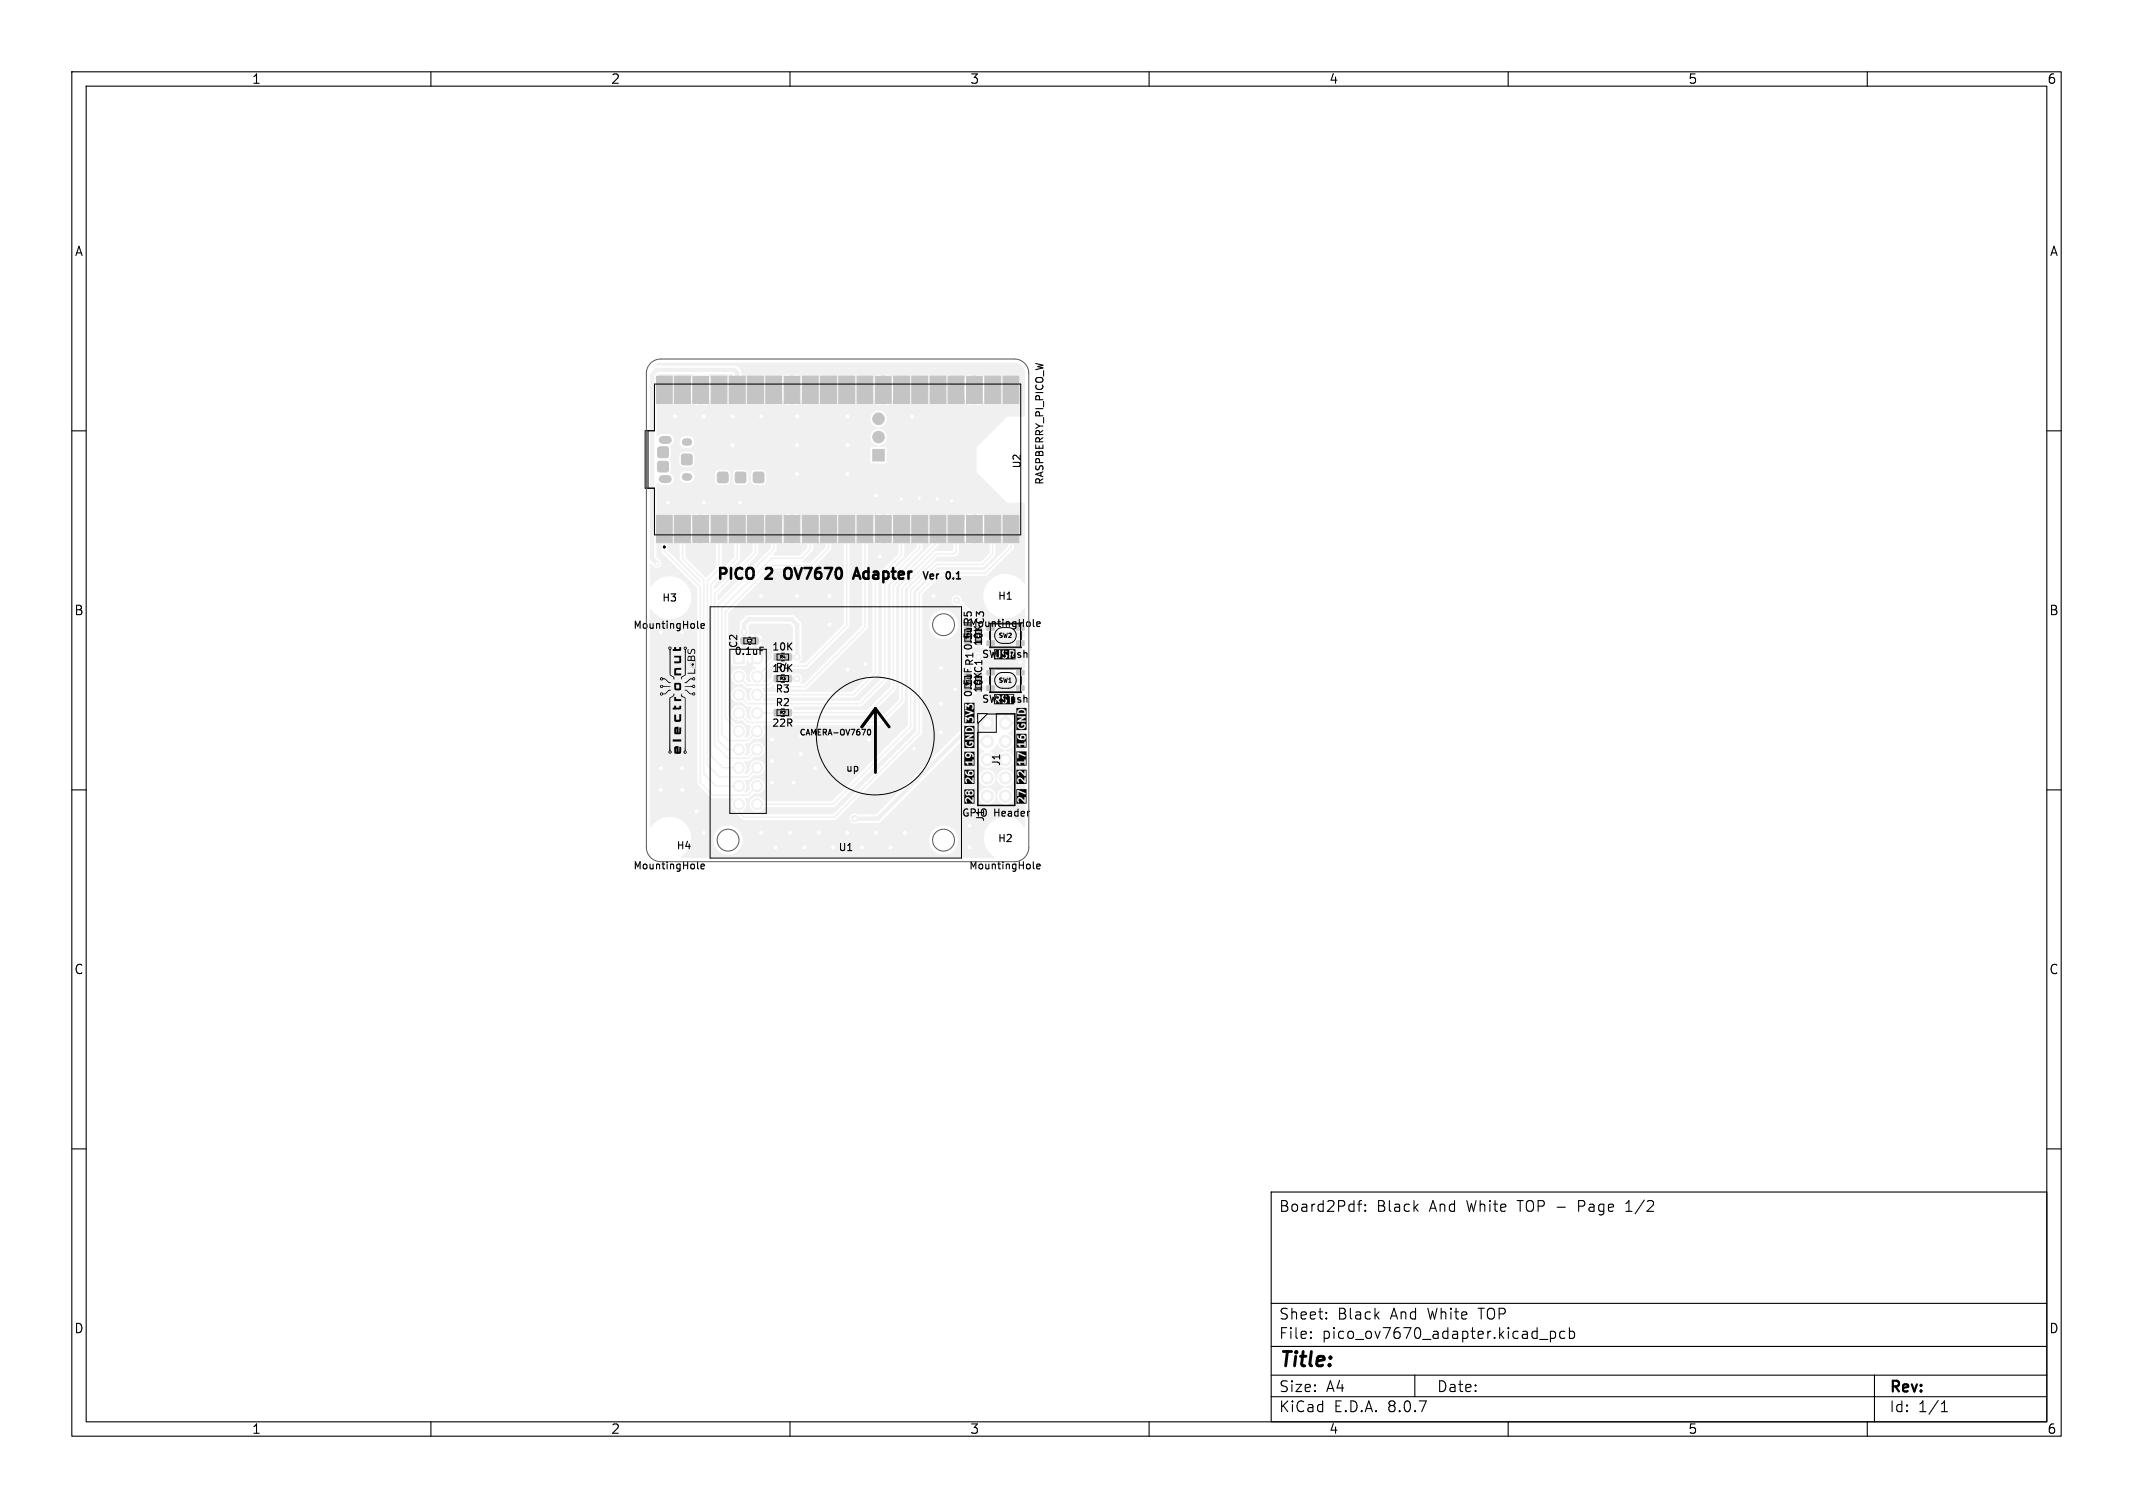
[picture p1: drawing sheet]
<svg xmlns="http://www.w3.org/2000/svg" width="297mm" height="210mm" viewBox="0 0 297 210" stroke-linecap="round" stroke-linejoin="round" font-family="sans-serif">
<defs><g id="words">
<text font-size="2.8" x="178" y="190.9">Title:</text>
<g font-size="2.1">
<text x="99.6" y="80.8">PICO</text>
<text x="106.7" y="80.8">2</text>
<text x="110.1" y="80.8">OV7670</text>
<text x="120.5" y="80.8">Adapter</text>
<text x="178" y="169">Board2Pdf:</text>
<text x="191.7" y="169">Black</text>
<text x="199.1" y="169">And</text>
<text x="204.4" y="169">White</text>
<text x="211.6" y="169">TOP -</text>
<text x="220.3" y="169">Page</text>
<text x="227.1" y="169">1/2</text>
<text x="178" y="184">Sheet:</text>
<text x="186.2" y="184">Black</text>
<text x="193.7" y="184">And</text>
<text x="199" y="184">White</text>
<text x="206.2" y="184">TOP</text>
<text x="178" y="186.7">File:</text>
<text x="184.1" y="186.7">pico_ov7670_adapter.kicad_pcb</text>
<text x="178" y="196.9">KiCad</text>
<text x="178" y="194.1">Size:</text>
<text x="184.7" y="194.1">A4</text>
<text x="185.7" y="196.9">E.D.A.</text>
<text x="193.3" y="196.9">8.0.7</text>
<text x="200" y="194.1">Date:</text>
<text x="263" y="194.3">Rev:</text>
<text x="263" y="196.9">Id:</text>
<text x="267.1" y="196.9">1/1</text>
</g>
<g font-size="1.8">
<text x="35" y="11.9">1</text>
<text x="85" y="11.9">2</text>
<text x="135" y="11.9">3</text>
<text x="185" y="11.9">4</text>
<text x="235" y="11.9">5</text>
<text x="285" y="11.9">6</text>
<text x="10.3" y="35.9">A</text>
<text x="285.4" y="35.9">A</text>
<text x="10.3" y="85.9">B</text>
<text x="285.3" y="85.9">B</text>
<text x="10.3" y="135.9">C</text>
<text x="285.3" y="135.9">C</text>
<text x="10.3" y="185.9">D</text>
<text x="285.3" y="185.9">D</text>
<text x="35" y="199.9">1</text>
<text x="85" y="199.9">2</text>
<text x="135" y="199.9">3</text>
<text x="185" y="199.9">4</text>
<text x="235" y="199.9">5</text>
<text x="285" y="199.9">6</text>
</g>
<g font-size="1.4">
<text x="142.3" y="65.3" transform="rotate(-90 142.3 65.3)">U2</text>
<text x="145.5" y="67.6" transform="rotate(-90 145.5 67.6)">RASPBERRY_PI_PICO_W</text>
<text x="92.1" y="84">H3</text>
<text x="128.3" y="80.8">Ver</text>
<text x="131.8" y="80.8">0.1</text>
<text x="138.9" y="83.7">H1</text>
<text x="88.1" y="87.8">MountingHole</text>
<text x="134.9" y="87.5">MountingHole</text>
<text x="102.2" y="91.4">0.1uF</text>
<text x="102.9" y="90.4" transform="rotate(-90 102.9 90.4)">C2</text>
<text x="107.4" y="90.8">10K</text>
<text x="107.4" y="93.8">10K</text>
<text x="107.9" y="93.7">R4</text>
<text x="135.5" y="90.7" transform="rotate(-90 135.5 90.7)">0.1uFR5</text>
<text x="136.6" y="91.8">SW_Push</text>
<text x="136.9" y="90.1" transform="rotate(-90 136.9 90.1)">10K C3</text>
<text x="107.4" y="101.4">22R</text>
<text x="107.9" y="98.5">R2</text>
<text x="107.9" y="96.7">R3</text>
<text x="135.5" y="97.2" transform="rotate(-90 135.5 97.2)">0.1uF R1</text>
<text x="136.6" y="98.1">SW_Push</text>
<text x="136.9" y="96.6" transform="rotate(-90 136.9 96.6)">10K C1</text>
<text x="117.7" y="107.7">up</text>
<text x="139.5" y="106.8" transform="rotate(-90 139.5 106.8)">J1</text>
<text x="133.9" y="113.9">GPIO</text>
<text x="138.4" y="113.9">Header</text>
<text x="94.1" y="118.5">H4</text>
<text x="116.7" y="118.7">U1</text>
<text x="137.2" y="114.5" transform="rotate(-90 137.2 114.5)">J1</text>
<text x="138.9" y="117.5">H2</text>
<text x="88.1" y="121.3">MountingHole</text>
<text x="134.9" y="121.3">MountingHole</text>
</g>
<text font-size="1.1" x="111.2" y="102.6">CAMERA-OV7670</text>
<g font-size=".8">
<text x="139" y="88.9">SW2</text>
<text x="139" y="95.2">SW1</text>
</g>
<g font-size=".6">
<text x="103.9" y="89.5">C2</text>
<text x="135" y="88.9" transform="rotate(-90 135 88.9)">R5</text>
<text x="136.5" y="88.9" transform="rotate(-90 136.5 88.9)">C3</text>
<text x="108.6" y="91.8">R4</text>
<text x="108.6" y="94.8">R3</text>
<text x="135" y="95.4" transform="rotate(-90 135 95.4)">R1</text>
<text x="136.5" y="95.4" transform="rotate(-90 136.5 95.4)">C1</text>
<text x="108.6" y="99.5">R2</text>
</g>
</g></defs>
<g fill="#f0f0f0" stroke="#f0f0f0" stroke-width=".14">
<path d="M91.9 72.3l.4-.2h.4l.3 .2 .2 .3 .1 2.7h-1.6v-2.5z"/>
<path d="M94.5 72.3l.3-.2h.4l.3 .2 .3 .3v2.7h-1.6v-2.5z"/>
<path d="M96.8 72.1h1.4l.2 .1v3.1h-1.6z"/>
<path d="M99.5 72.3l.4-.2h.4l.3 .2 .3 .3v2.7h-1.6v-2.5z"/>
<path d="M102.1 72.3l.4-.2h.3l.4 .2 .2 .3 .1 2.7h-1.6v-2.5z"/>
<path d="M104.6 72.3l.4-.2h.4l.3 .2 .2 .3 .1 2.7h-1.6v-2.5z"/>
<path d="M107.2 72.3l.3-.2h.4l.3 .2 .3 .3v2.7h-1.6v-2.5z"/>
<path d="M109.5 72.1h1.4l.2 .1v3.1h-1.6z"/>
<path d="M112.2 72.3l.4-.2h.4l.3 .2 .3 .3v2.7h-1.6v-2.5z"/>
<path d="M114.8 72.3l.4-.2h.3l.4 .2 .2 .3 .1 2.7h-1.6v-2.5z"/>
<path d="M117.3 72.3l.4-.2h.4l.3 .2 .2 .3 .1 2.7h-1.6v-2.5z"/>
<path d="M119.9 72.3l.3-.2h.4l.3 .2 .3 .3v2.7h-1.6v-2.5z"/>
<path d="M122.2 72.1h1.4l.2 .1v3.1h-1.6z"/>
<path d="M124.9 72.3l.4-.2h.4l.3 .2 .3 .3v2.7h-1.6v-2.5z"/>
<path d="M127.5 72.3l.4-.2h.3l.4 .2 .2 .3 .1 2.7h-1.6v-2.5z"/>
<path d="M130 72.3l.4-.2h.4l.3 .2 .2 .3 .1 2.7h-1.6v-2.5z"/>
<path d="M132.6 72.3l.3-.2h.4l.3 .2 .3 .3v2.7h-1.6v-2.5z"/>
<path d="M134.9 72.1h1.4l.2 .1v3.1h-1.6z"/>
<path d="M137.6 72.3l.4-.2h.4l.3 .2 .3 .3v2.7h-1.6v-2.5z"/>
<path d="M140.2 72.3l.4-.2h.3l.4 .2 .2 .3 .1 2.7h-1.6v-2.5z"/>
<path d="M140 52.7h1.6l-.1 2.6-.1 .3-.4 .3-.6-.1-.4-.5z"/>
<path d="M137.4 52.7h1.6v2.6l-.2 .3-.3 .3-.6-.1-.4-.5z"/>
<path d="M134.9 52.7h1.6v3l-.1 .2h-1.3l-.2-.1z"/>
<path d="M132.3 52.7h1.6v2.6l-.2 .3-.3 .3-.6-.1-.4-.5z"/>
<path d="M129.8 52.7h1.6v2.6l-.2 .3-.4 .3-.6-.1-.4-.5z"/>
<path d="M127.3 52.7h1.6l-.1 2.6-.1 .3-.4 .3-.6-.1-.4-.5z"/>
<path d="M124.7 52.7h1.6v2.6l-.2 .3-.3 .3-.6-.1-.4-.5z"/>
<path d="M122.2 52.7h1.6v3l-.1 .2h-1.3l-.2-.1z"/>
<path d="M119.6 52.7h1.6v2.6l-.2 .3-.3 .3-.6-.1-.4-.5z"/>
<path d="M117.1 52.7h1.6v2.6l-.2 .3-.4 .3-.6-.1-.4-.5z"/>
<path d="M114.6 52.7h1.6l-.1 2.6-.1 .3-.4 .3-.6-.1-.4-.5z"/>
<path d="M112 52.7h1.6v2.6l-.2 .3-.3 .3-.6-.1-.4-.5z"/>
<path d="M109.5 52.7h1.6v3l-.1 .2h-1.3l-.2-.1z"/>
<path d="M106.9 52.7h1.6v2.6l-.2 .3-.3 .3-.6-.1-.4-.5z"/>
<path d="M104.4 52.7h1.6v2.6l-.2 .3-.4 .3-.6-.1-.4-.5z"/>
<path d="M101.9 52.7h1.6l-.1 2.6-.1 .3-.4 .3-.6-.1-.4-.5z"/>
<path d="M99.3 52.7h1.6v2.6l-.2 .3-.3 .3-.6-.1-.4-.5z"/>
<path d="M96.8 52.7h1.6v3l-.1 .2h-1.3l-.2-.1z"/>
<path d="M94.2 52.7h1.6v2.6l-.2 .3-.3 .3-.6-.1-.4-.5z"/>
<path d="M91.7 52.7h1.6v2.6l-.2 .3-.4 .3-.6-.1-.4-.5z"/>
<path d="M121.5 62.6h1.6v1.6h-1.6z"/>
<path d="M121.5 62.6h1.7v1.7h-1.7z"/>
<path d="M94.9 63.4l.3-.2 1 .1 .2 .2-.1 1.1-.2 .1h-1.1l-.1-.3z"/>
<path d="M91.7 62.3l1.1-.1 .2 .2 .1 1-.2 .3h-1l-.3-.1v-1.1z"/>
<path d="M91.6 64.4l.3-.2 1 .1 .2 .2-.1 1.1-.2 .1h-1.1l-.1-.3z"/>
<path d="M99.9 65.9l.3-.2 1 .1 .2 .2-.1 1.1-.2 .1h-1.1l-.1-.3z"/>
<path d="M102.4 65.9l.3-.2 1 .1 .2 .2-.1 1.1-.2 .1h-1.1l-.1-.3z"/>
<path d="M104.9 65.9l.3-.2 1 .1 .2 .2-.1 1.1-.2 .1h-1.1l-.1-.3z"/>
<path d="M109.5 91.1h.7v.8h-.7z"/>
<path d="M107.8 91.1h.7v.8h-.7z"/>
<path d="M137.4 89.3h1.1v.6h-1.1z"/>
<path d="M141.6 89.3h1v.6h-1z"/>
<path d="M137.4 93.4h1.1v.6h-1.1z"/>
<path d="M141.6 93.4h1v.6h-1z"/>
<path d="M137.4 95.5h1.1v.7h-1.1z"/>
<path d="M141.6 95.5h1v.7h-1z"/>
<path d="M102.1 90.9h1.5v1.5h-1.5z"/>
<path d="M103.2 88.8h.8v.9h-.8z"/>
<path d="M104.8 88.8h.7v.9h-.7z"/>
<path d="M136.6 99.9h1.7v1.7h-1.7z"/>
<path d="M107.8 98.8h.7v.9h-.7z"/>
<path d="M109.5 98.8h.7v.9h-.7z"/>
<path d="M109.5 94.1h.7v.8h-.7z"/>
<path d="M107.8 94.1h.7v.8h-.7z"/>
<circle cx="92.5" cy="72.9" r=".85"/>
<circle cx="95" cy="72.9" r=".85"/>
<circle cx="97.6" cy="72.9" r=".85"/>
<circle cx="100.1" cy="72.9" r=".85"/>
<circle cx="102.7" cy="72.9" r=".85"/>
<circle cx="105.2" cy="72.9" r=".85"/>
<circle cx="107.7" cy="72.9" r=".85"/>
<circle cx="110.3" cy="72.9" r=".85"/>
<circle cx="112.8" cy="72.9" r=".85"/>
<circle cx="115.4" cy="72.9" r=".85"/>
<circle cx="117.9" cy="72.9" r=".85"/>
<circle cx="120.4" cy="72.9" r=".85"/>
<circle cx="123" cy="72.9" r=".85"/>
<circle cx="125.5" cy="72.9" r=".85"/>
<circle cx="128.1" cy="72.9" r=".85"/>
<circle cx="130.6" cy="72.9" r=".85"/>
<circle cx="133.1" cy="72.9" r=".85"/>
<circle cx="135.7" cy="72.9" r=".85"/>
<circle cx="138.2" cy="72.9" r=".85"/>
<circle cx="140.8" cy="72.9" r=".85"/>
<circle cx="140.8" cy="55.1" r=".85"/>
<circle cx="138.2" cy="55.1" r=".85"/>
<circle cx="135.7" cy="55.1" r=".85"/>
<circle cx="133.1" cy="55.1" r=".85"/>
<circle cx="130.6" cy="55.1" r=".85"/>
<circle cx="128.1" cy="55.1" r=".85"/>
<circle cx="125.5" cy="55.1" r=".85"/>
<circle cx="123" cy="55.1" r=".85"/>
<circle cx="120.4" cy="55.1" r=".85"/>
<circle cx="117.9" cy="55.1" r=".85"/>
<circle cx="115.4" cy="55.1" r=".85"/>
<circle cx="112.8" cy="55.1" r=".85"/>
<circle cx="110.3" cy="55.1" r=".85"/>
<circle cx="107.7" cy="55.1" r=".85"/>
<circle cx="105.2" cy="55.1" r=".85"/>
<circle cx="102.7" cy="55.1" r=".85"/>
<circle cx="100.1" cy="55.1" r=".85"/>
<circle cx="97.6" cy="55.1" r=".85"/>
<circle cx="95" cy="55.1" r=".85"/>
<circle cx="92.5" cy="55.1" r=".85"/>
<circle cx="122.3" cy="60.9" r=".79"/>
<circle cx="122.3" cy="60.9" r=".85"/>
<circle cx="122.3" cy="58.3" r=".79"/>
<circle cx="122.3" cy="58.3" r=".85"/>
<circle cx="102.9" cy="112" r=".76"/>
<circle cx="102.9" cy="109.5" r=".76"/>
<circle cx="102.9" cy="106.9" r=".76"/>
<circle cx="102.9" cy="104.4" r=".76"/>
<circle cx="102.9" cy="101.8" r=".76"/>
<circle cx="102.9" cy="99.3" r=".76"/>
<circle cx="102.9" cy="96.8" r=".76"/>
<circle cx="102.9" cy="94.2" r=".76"/>
<circle cx="105.4" cy="91.7" r=".76"/>
<circle cx="105.4" cy="94.2" r=".76"/>
<circle cx="105.4" cy="96.8" r=".76"/>
<circle cx="105.4" cy="99.3" r=".76"/>
<circle cx="105.4" cy="101.8" r=".76"/>
<circle cx="105.4" cy="104.4" r=".76"/>
<circle cx="105.4" cy="106.9" r=".76"/>
<circle cx="105.4" cy="109.5" r=".76"/>
<circle cx="105.4" cy="112" r=".76"/>
<circle cx="140" cy="100.7" r=".85"/>
<circle cx="137.5" cy="103.2" r=".85"/>
<circle cx="140" cy="103.2" r=".85"/>
<circle cx="137.5" cy="105.8" r=".85"/>
<circle cx="140" cy="105.8" r=".85"/>
<circle cx="137.5" cy="108.3" r=".85"/>
<circle cx="140" cy="108.3" r=".85"/>
<circle cx="137.5" cy="110.9" r=".85"/>
<circle cx="140" cy="110.9" r=".85"/>
</g>
<path d="M92.3 66.7h.7M92.3 61.3h.7M95.5 66.4h.4M95.5 61.6h.4" fill="none" stroke="#f0f0f0" stroke-width="1.1"/>
<g fill="#ececec" stroke="#ececec" stroke-width=".14">
<circle cx="107.5" cy="106" r=".4"/>
<circle cx="107.5" cy="109" r=".4"/>
<circle cx="107.5" cy="103" r=".4"/>
<circle cx="110.5" cy="109" r=".4"/>
<circle cx="121" cy="103" r=".4"/>
<circle cx="113.5" cy="107" r=".4"/>
<circle cx="111.5" cy="105" r=".4"/>
<circle cx="120.5" cy="92.5" r=".4"/>
<circle cx="122.5" cy="77.5" r=".4"/>
<circle cx="115.5" cy="87" r=".4"/>
<circle cx="115.5" cy="83" r=".4"/>
<circle cx="130" cy="83" r=".4"/>
<circle cx="133" cy="96" r=".4"/>
<circle cx="131" cy="102" r=".4"/>
<circle cx="131" cy="98" r=".4"/>
<circle cx="131" cy="93" r=".4"/>
<circle cx="135" cy="118" r=".4"/>
<circle cx="135" cy="115" r=".4"/>
<circle cx="124" cy="118" r=".4"/>
<circle cx="120" cy="118" r=".4"/>
<circle cx="116" cy="118" r=".4"/>
<circle cx="112" cy="118" r=".4"/>
<circle cx="108" cy="118" r=".4"/>
<circle cx="126" cy="116" r=".4"/>
<circle cx="122" cy="116" r=".4"/>
<circle cx="118" cy="116" r=".4"/>
<circle cx="114" cy="116" r=".4"/>
<circle cx="110" cy="116" r=".4"/>
<circle cx="106" cy="116" r=".4"/>
<circle cx="98" cy="116" r=".4"/>
<circle cx="97" cy="113" r=".4"/>
<circle cx="95" cy="110" r=".4"/>
<circle cx="92" cy="110" r=".4"/>
<circle cx="95" cy="107" r=".4"/>
<circle cx="92" cy="107" r=".4"/>
<circle cx="106" cy="83" r=".4"/>
<circle cx="111" cy="83" r=".4"/>
<circle cx="103" cy="70" r=".4"/>
<circle cx="98" cy="70" r=".4"/>
<circle cx="93" cy="70" r=".4"/>
<circle cx="122" cy="69" r=".4"/>
<circle cx="127" cy="58" r=".4"/>
<circle cx="118" cy="66" r=".4"/>
<circle cx="118" cy="62" r=".4"/>
<circle cx="118" cy="58" r=".4"/>
<circle cx="111" cy="66" r=".4"/>
<circle cx="111" cy="62" r=".4"/>
<circle cx="111" cy="58" r=".4"/>
<circle cx="102" cy="62" r=".4"/>
<circle cx="106" cy="58" r=".4"/>
<circle cx="102" cy="58" r=".4"/>
<circle cx="98" cy="58" r=".4"/>
<circle cx="94" cy="58" r=".4"/>
<circle cx="136.3" cy="91.5" r=".4"/>
<circle cx="103.6" cy="88" r=".4"/>
<circle cx="111" cy="91.5" r=".4"/>
<circle cx="91.5" cy="78.5" r=".3"/>
<circle cx="111" cy="94.5" r=".4"/>
<circle cx="119" cy="114" r=".4"/>
<circle cx="130.5" cy="69.5" r=".3"/>
<circle cx="125.5" cy="69.5" r=".3"/>
<circle cx="128" cy="69.4" r=".3"/>
<circle cx="127.2" cy="104.2" r=".3"/>
<circle cx="115.5" cy="102.8" r=".4"/>
<circle cx="118" cy="93.3" r=".4"/>
<circle cx="142" cy="92.3" r=".4"/>
<circle cx="132.5" cy="69.7" r=".3"/>
<circle cx="133.2" cy="83.6" r=".4"/>
</g>
<g fill="none" stroke="#f0f0f0" stroke-width=".2">
<path d="M92.5 72.9v3.8l5 5.1v27.2l1.8 1.8h4.8l1.3-1.3M95 73.7v4.1l3 3v27l1.7 1.7h3.2M100.1 72.9v6.4l-1.6 1.6v25.6l1.7 1.7h3.9l1.3-1.3M102.7 73.7v4.1l-3.7 3.6v23.9l1.7 1.6h2.2M105.2 73.7v3.3l-5.7 5.7v21.1l1.8 1.8h2.9l1.2-1.2M107.7 73.7v2.8l-7.7 7.7v18.9l1.2 1.3h1.7M112.8 73.7v2.8l-1.2 1.3h-4.1l-7 7v17.5l.9 .8h2.7l1.3-1.3M115.4 73.7v2.7l-2.4 2.4h-5.5l-6.5 6.5v14.7l1.9 1.8M117.9 73.7v13.4l-5.7 5.7h-3.7M120.4 73.7v13.6l-8.3 8.3h-3.7M125.5 73.7v3.6l-3.6 3.6v12.8l-3.1 3.1h-13.4M128.1 73.7v2.6l-4.9 4.9v13.4l-3.4 3.4h-15.7l-1.2-1.2"/>
<path d="M130.6 73.7v1.7l-6.2 6.2v14.2l-3.5 3.5h-11.1M133.1 73.7v3.2l-.2 .2h-2.5l-4.8 4.8v15.7l-3 3h-18.4l-1.3-1.3M138.2 73.7v3.5l-1.4 1.4h-6.4l-3.6 3.6v19l-10.8 10.8h-10.6M140.8 74v2.2l-3.6 3.6h-6.4l-2.8 2.8v19.4l-11.8 11.8h-12.6l-.7-.7v-1.1M102.9 94.2l1.2 1.2h2.9l.9-.9M108.1 91.5l-2.7 2.7M108.1 99.3h-2.7M108.2 91.5v.9M108.2 94.5v.9M133.2 83.6l3 3.1M136.2 91.5v2.7M137.3 93.7h4.8"/>
<path d="M137.9 87.4h4.2"/>
</g>
<path d="M102.7 54.3v-2.4l-.4-.4h-10.8l-.7 .7v25.6l.7 .7M103.6 89.2v.1M103.6 90.4v-3.5l.7-.6h5.9l.8 .7v4.5h-1.2M109.8 94.5h1.2M134.7 89.3v3.7M134.7 96.8v3l1 .9M137.5 100.7h-2l-13.3 13.3h-3.2" fill="none" stroke="#f0f0f0" stroke-width=".6"/>
<g fill="#f0f0f0">
<path d="M91.3 50.7l.7-.2h49.2a1.5 1.5 0 0 1 1.5 1.5v5.9l-2.5 .1-4.2 4.3v3.5l4.2 4.2 2.5 .1v11.1l-.1 .1a3.1 3.1 0 0 0-4.6-.7 3.1 3.1 0 0 0-.1 4.7 3.1 3.1 0 0 0 4.7-.6l.1 .1v2h-1.2l-.3 .2h-2.4l-.3-.2h-1.1l-.3 .3a.29 .29 0 0 1-.4-.2l-.1-.5-2.7-2.7a.73 .73 0 0 0-.7-.8 .73 .73 0 0 0-.7 .8 .73 .73 0 0 0 .8 .6l2.5 2.5v.2l-.3 .2-.4-.2h-.9l-.2 .4v.7l.4 .3h.7l.3-.2a.15 .15 0 0 1 .2 .1 .15 .15 0 0 1-.1 .2l-.2 .2-.9-.1-.3 .2-.1 .2v.6l.1 .4v2.6a.97 .97 0 0 0 .1 1l-.2 .3v.6l.1 .2 .3 .2h.7l.3-.2a.15 .15 0 0 1 .2 .1 .15 .15 0 0 1-.1 .2l-.2 .2-.9-.1-.3 .2-.1 .2 .1 1.6v2.7l.2 .3 .4 .4v.2l-12.7 12.7h-2.7a.71 .71 0 0 0-1 .6 .71 .71 0 0 0 1.1 .6h2.9l.3-.1 13.2-13.2 .5 .1a.39 .39 0 0 0 .5 .5v.2l-.4 .3-.3 .6h.9v.5h-.9a1.84 1.84 0 0 0 1 1.1 1.22 1.22 0 0 0-.8 1.3 1.22 1.22 0 0 0 1.1 1.1v.1a1.22 1.22 0 0 0-.8 2l.3 .3 .5 .1v.2a1.16 1.16 0 0 0-1.1 1.4 1.16 1.16 0 0 0 1.6 .8 1.16 1.16 0 0 0 .5-1.6l-.4-.5-.5-.1v-.2a1.18 1.18 0 0 0 1.1-1.2 1.18 1.18 0 0 0-1.1-1.1v-.2a1.24 1.24 0 0 0 1.1-1.4 1.25 1.25 0 0 0-.7-.9v-.1a2.01 2.01 0 0 0 .9-.9 1.81 1.81 0 0 0 1.2 .8l-.1 .1a1.18 1.18 0 0 0-1.1 1.2 1.18 1.18 0 0 0 1.1 1.2l.1 .1a1.23 1.23 0 0 0-1.1 1.6 1.44 1.44 0 0 0 1.1 .9l-.1 .1a1.15 1.15 0 0 0-1 1.6 1.15 1.15 0 0 0 1.8 .4 1.15 1.15 0 0 0-.2-1.9l-.4-.1-.1-.1a1.22 1.22 0 0 0 1.1-.8 1.22 1.22 0 0 0-.3-1.3l-.3-.2-.4-.1-.1-.2a1.22 1.22 0 0 0 1.1-.7 1.22 1.22 0 0 0-.3-1.3l-.3-.2-.4-.2-.1-.1a1.21 1.21 0 0 0 1.1-1 1.21 1.21 0 0 0-.6-1.3l-.1-.2 .6-.4 .3-.6h-.9v-.5h.9l-.1-.5-.3-.3-.7-.3v.9h-.5v-.9l-.6 .3-.3 .4-.2-.1v-.3l-.2-.1h-1.8l-.2 .1-.2 .4h-.3l-.5-.6v-2.3l.1-.5 .1-.1 .4 .1h.6l.4-.2 .4 .2 1.2-.1 .2-.1 .1-.3h2.1l.3 .4 .5 .1v-.6h-.8v.1h-2.1v-.1h-.7v.6h-.5v-.6l-1.2-.1v.7h-.5v-.9h.2l.1-.3 2.6 .1v-.1h2.1v.1h.8v-.6l-.5 .1-.3 .4h-2.1l-.2-.4-.5-.1v.6h-.5v-.6l-.6 .1a.27 .27 0 0 1-.2-.3 .27 .27 0 0 1 .1-.2l.3-.3h1.2l.3-.2h2.4l.3 .2 1.2 .1v.5l-.4 .1v1.7h.3l.1 .1v18.3v.1h-.2a3 3 0 0 0-4.6-.6 3 3 0 0 0 .5 4.7l-.1 .2h-43.4l-.1-.1a3.3 3.3 0 0 0 1.4-2.4h3.2v.3a2.03 2.03 0 0 0 2.1 1.7 2.03 2.03 0 0 0 1.9-2h26v.3a2.03 2.03 0 0 0 3.1 1.4 2.03 2.03 0 0 0-.2-3.5 2.03 2.03 0 0 0-2.9 1.8h-26v-.3a2.03 2.03 0 0 0-2.2-1.7 2.03 2.03 0 0 0-1.8 2h-3.2v-.2a3 3 0 0 0-2.2-2.9 3 3 0 0 0-3.4 1.3l-.1-.1v-30.2l.1-.1h.1a3 3 0 0 0 4.5 .7 3 3 0 0 0 0-4.6 3 3 0 0 0-4.5 .8l-.2-.1v-3l.1-.1 .1 .1 .4 .4 .4 .1 .3-.1 .3-.3-.1-.5-.6-.7v-1.9h.6l.1 .1 .1 1.3 4.9 4.9v27.3l2 1.9 2.8 .1 .2 .1a1.18 1.18 0 0 0 .4 1.8l.1 .2 .9 .9h12.8l.1-.1 12-11.9v-15.2h1a2.03 2.03 0 0 0 2.9 1.8 2.03 2.03 0 0 0 .2-3.5 2.03 2.03 0 0 0-3.1 1.4v.3h-1v-4.3l2.6-2.5h6.3l.1-.1 3.7-3.6 .1-.9h.5l.1-.2 .1-2.2a1.16 1.16 0 0 0-1.1-1.5 1.16 1.16 0 0 0-1.2 1.5l.1 2.2 .1 .2h.5v.5l-3.2 3.3h-6.5l-3 3v19.5l-11.6 11.5h-12.2l-.4-.3 .1-.2a1.17 1.17 0 0 0 .2-1.7l.7-.1 .5-.6a1.11 1.11 0 0 0 1.4-.5 1.11 1.11 0 0 0-.3-1.4 1.12 1.12 0 0 0-1.3 .1 1.12 1.12 0 0 0-.3 1.2l-.5 .4h-.2v-.2a1.25 1.25 0 0 0 0-1.4l.6-.1 .6-.6a1.11 1.11 0 0 0 1.4-.5 1.11 1.11 0 0 0-.3-1.5 1.12 1.12 0 0 0-1.3 .1 1.12 1.12 0 0 0-.3 1.3l-.5 .4h-.2v-.2a1.25 1.25 0 0 0-.1-1.5l.8-.1 .5-.6a1.11 1.11 0 0 0 1.4-.4 1.11 1.11 0 0 0-.1-1.4 1.08 1.08 0 0 0-1.4-.1 1.08 1.08 0 0 0-.4 1.3l-.4 .4h-.2l-.1-.1a1.25 1.25 0 0 0 0-1.5l.7-.2 .5-.5a1.16 1.16 0 0 0 1.4-.4 1.16 1.16 0 0 0 0-1.4l16.4-.1 .1-.1 3.1-3.1 .1-.1v-15.6l4.5-4.5 2.5-.1 .5-.5 .1-1.4h.5l.2-.2 .4 .4h.7v-2.5h.5v2.5h.8l.4-.4 .2 .2h.5v.1v1.3l-1.1 1.2h-6.5l-3.8 3.8v19l-10.6 10.6h-9.3a1.1 1.1 0 0 0-1.4-.6 1.1 1.1 0 0 0-.7 1.4 1.12 1.12 0 0 0 1.1 .7 1.12 1.12 0 0 0 1-.7h9.7l10.9-11 .1-.1v-18.9l3.4-3.4h6.3l.1-.1 1.6-1.6v-1.7h.6l.1-.3v-2.1a1.19 1.19 0 0 0-.7-1.4 1.19 1.19 0 0 0-1.5 .6l-.3-.6-.5-.2-.4-.1v.9h-.5v-.9l-.7 .2-.2 .2-.1 .3a.13 .13 0 0 1-.1 .2 .13 .13 0 0 1-.2-.1 1.16 1.16 0 0 0-1.4-.5 1.16 1.16 0 0 0-.7 1.4v2.1l.2 .3 .5 .1v1h-2.4l-.2 .1-4.9 4.9v15.8l-2.8 2.7h-12.1l-.1-.2 .4-.3 10.5-.1 3.6-3.6 .1-.1v-14.1l6.1-6.2 .7-.1 .1-.2v-2.1a1.16 1.16 0 0 0-1.1-1.5 1.16 1.16 0 0 0-1.1 1.5v2.1l.2 .3v.1l-5.6 5.7-.1 .1v14.1l-3.2 3.2h-10.3l-.2-.2 .2-.2h9.5l3.5-3.6 .1-.1v-13.3l4.8-4.8 .1-1h.5l.2-.2v-2.2a1.16 1.16 0 0 0-1.1-1.5 1.16 1.16 0 0 0-1.2 1.5l.1 2.2 .1 .2 .5 .1v.5l-4.7 4.8-.1 .1v13.4l-3.2 3.1h-13.3l-.1-.1 .3-.3h12.4l.2-.1 3.1-3.2 .1-.1v-12.7l3.6-3.7v-1.8h.6l.1-.3v-2.1a1.19 1.19 0 0 0-.7-1.4 1.19 1.19 0 0 0-1.5 .6l-.3-.6-.5-.2-.4-.1v.9h-.5v-.9l-.7 .2-.2 .2-.1 .3a.13 .13 0 0 1-.1 .2 .13 .13 0 0 1-.2-.1 1.16 1.16 0 0 0-1.4-.5 1.16 1.16 0 0 0-.7 1.4v2.2l.2 .2h.4l.1 .1v11.5l-8 8h-.5v-.2a.71 .71 0 0 0 .1-.9 .71 .71 0 0 0-1-.2l-.5-.2h-.6l-.2 .2-.2 .3 .1 1h-.3l-.1-.1 .1-.3-.1-.8-.3-.3h-.6a.65 .65 0 0 0-.5 .7l-.6 .6-.5-.1 .2-.5-.1-.6 1.3-1.3 .7 .7h3.9l.2-.1 5.8-5.8v-11.6l.1-.1h.4l.2-.2v-2.3a1.15 1.15 0 0 0-1.1-1.4 1.15 1.15 0 0 0-1.1 1.5v2.2l.2 .2h.4l.1 .1v11.2l-5.4 5.4h-.7h-.1v-.2a.74 .74 0 0 0 .3-1v-4.2l-.1-.3-.9-.8-.3-.2-6.3 .1-1 1-.1 1.3 .1 .6-.1 .4v.6l.1 .5-.4 .5h-.6l-.1 .1-.1 1.8 .2 .2h1.7l.2-.2 .1-.6h.1l.3 .5 .5-.6 .4 .4-.6 .5 .6 .3v.1l-.1 .1a1.1 1.1 0 0 0-.7 1.7v.1h-.3l-.3-.4a1.08 1.08 0 0 0-.9-1.4 1.08 1.08 0 0 0-1.2 1.2 1.08 1.08 0 0 0 1.5 .8l.6 .6 .8 .1a1.25 1.25 0 0 0-.1 1.5l-.1 .2h-.2l-.4-.4a1.11 1.11 0 0 0-.5-1.3 1.11 1.11 0 0 0-1.4 .3 1.12 1.12 0 0 0 .1 1.3 1.12 1.12 0 0 0 1.2 .3l.7 .6 .6 .1a1.38 1.38 0 0 0 0 1.6l-.3 .1-.4-.4a1.11 1.11 0 0 0-.5-1.4 1.11 1.11 0 0 0-1.4 .3 1.12 1.12 0 0 0 .1 1.3 1.12 1.12 0 0 0 1.2 .3l.6 .6 .7 .2a1.69 1.69 0 0 0-.2 1.2l-.5 .4h-.2a1.13 1.13 0 0 0 .2-1.2 1.13 1.13 0 0 0-1-.7h-.5l-1-1.1v-14.3l6.3-6.2h5.4l.1-.1 2.5-2.5 .1-1h.5l.1-.2 .1-2.3a1.15 1.15 0 0 0-1.2-1.4 1.15 1.15 0 0 0-1.1 1.5l.1 2.2 .1 .2 .5 .1v.5l-2 2.1h-1.2v-.2l1.5-1.4v-1.1h.5l.2-.2v-2.2a1.19 1.19 0 0 0-.7-1.4 1.19 1.19 0 0 0-1.5 .6l-.3-.6-.5-.2-.4-.1v.9h-.5v-.9l-.7 .2-.2 .2-.1 .3a.13 .13 0 0 1-.1 .2 .13 .13 0 0 1-.2-.1 1.16 1.16 0 0 0-1.4-.5 1.16 1.16 0 0 0-.7 1.4v2.2l.2 .2 .5 .1v.6l-7.2 7.3h-.1l-.1-.1v-.7l5.6-5.6 .1-1.6h.5l.2-.2v-2.3a1.15 1.15 0 0 0-1.1-1.4 1.15 1.15 0 0 0-1.1 1.5v2.1l.2 .3 .5 .1v1.1l-5.2 5.2h-.1l-.1-.1v-.4l3.6-3.6 .1-2.2v-.1h.5l.2-.3v-2.2a1.15 1.15 0 0 0-1.2-1.4 1.15 1.15 0 0 0-1.1 1.5v2.1l.2 .3 .5 .1 .1 1.8-1.6 1.6h-.1l-.1-.1v-3.3l.1-.1h.5l.1-.2v-2.3a1.19 1.19 0 0 0-.7-1.3 1.19 1.19 0 0 0-1.5 .6l-.3-.6-.5-.2-.4-.1v.9h-.5v-.9l-.7 .2-.2 .2-.1 .3a.13 .13 0 0 1-.1 .2 .13 .13 0 0 1-.2-.1 1.16 1.16 0 0 0-1.4-.5 1.16 1.16 0 0 0-.7 1.4v2.1l.2 .3 .5 .1 .1 2.2 2.9 3a.13 .13 0 0 1 0 .2 .13 .13 0 0 1-.2 0l-4.5-4.5v-1h.5l.2-.2v-2.2a1.19 1.19 0 0 0-.6-1.4 1.19 1.19 0 0 0-1.5 .4l-.1-.1v-4.8l.1-.1 .7 .4h.9a.85 .85 0 0 0 .7-1.1h.8l.2 .4 .3 .2 .3 .1h.7a.82 .82 0 0 0 .5-1.2h3v1.1l.2 .3 .3 .1h1l.4-.1 .2-.4v-1h.4v1.1l.2 .3 .2 .1h1.1l.4-.1 .2-.4v-1h.4v1.1l.2 .3 .2 .1h1.2l.3-.1 .2-.4v-1.1l-.2-.3-.4-.2-1.1 .1-.2 .1-.2 .4h-.4l-.2-.4-.4-.2-1.1 .1-.2 .1-.2 .4h-.4l-.2-.4-.4-.2-1.1 .1-.2 .1-.2 .4h-3l-.2-.2a1.38 1.38 0 0 0-1.3-.1l-.4 .3-.1 .5h-.8l-.2-.3-.3-.4 .1-.3v-1l-.3-.5 .3-.5h1.2v1.1l.3 .4h1.2l.4-.1 .2-.4v-1l-.1-.3-.2-.2h-1.4l-.2 .1-.2 .4h-1.2v-1l-.1-.3 .4-.6h.9l.3 .6a1.22 1.22 0 0 0 1.1 .2 .83 .83 0 0 0 .7-.9 .83 .83 0 0 0-.8-.8 1.03 1.03 0 0 0-1.2 .5l-.1 .4h-.9a.85 .85 0 0 0-.6-1.2h-.9l-.6 .4-.2-.1v-2.4h29.8v.2a1.39 1.39 0 0 0 1.1 1.1v.1a1.18 1.18 0 0 0-1.1 1.2 1.18 1.18 0 0 0 1 1.1l.1 .2-.1 .1h-.8l-.2 .1v1.9l.2 .3h1.8l.3-.3v-1.8l-.3-.2-.8-.1v-.1l.1-.1a1.17 1.17 0 0 0 1-1.2 1.17 1.17 0 0 0-1.1-1.1v-.1a1.22 1.22 0 0 0 1-.9 1.22 1.22 0 0 0-.4-1.3 1.16 1.16 0 0 0-1.2-.1 1.16 1.16 0 0 0-.6 1h-29.8v-2.4l.1-.1h.1a1.15 1.15 0 0 0 1.4 .3 1.15 1.15 0 0 0 .6-1.3v-2.1l-.1-.2-.2-.1h-1.5a.14 .14 0 0 1-.1-.2 .14 .14 0 0 1 .1-.1h4.6l.1 .1-.3 .4-.4-.2h-1.6l-.2 .1-.1 .2v2.1a1.19 1.19 0 0 0 .8 1.4 1.19 1.19 0 0 0 1.4-.6l.4 .6 .4 .2h.4v-.9h.5v.9l.8-.1 .2-.2 .1-.3a.13 .13 0 0 1 .1-.2 .13 .13 0 0 1 .1 .1 1.16 1.16 0 0 0 1.5 .5 1.16 1.16 0 0 0 .6-1.4v-2.1l-.1-.2-.2-.1h-1.7a.25 .25 0 0 1-.4 .1 .25 .25 0 0 1 0-.4h3.1a.15 .15 0 0 1 .2 .2 .15 .15 0 0 1-.2 .1l-.3 .1-.1 .2v2.1a1.18 1.18 0 0 0 1 1.5 1.18 1.18 0 0 0 1.4-1.2h.1a1.2 1.2 0 0 0 1.2 1.2 1.2 1.2 0 0 0 1.2-1.2h.2a1.22 1.22 0 0 0 .9 1.1 1.22 1.22 0 0 0 1.3-.6l.4 .6 .4 .2h.4v-.9h.5v.9l.8-.1 .2-.2 .1-.3a.13 .13 0 0 1 .1-.2 .13 .13 0 0 1 .1 .1 1.2 1.2 0 0 0 1.4 .5 1.2 1.2 0 0 0 .8-1.1h.2a1.2 1.2 0 0 0 1.2 1.2 1.2 1.2 0 0 0 1.2-1.2h.1a1.2 1.2 0 0 0 1.2 1.2 1.2 1.2 0 0 0 1.2-1.2h.2a1.22 1.22 0 0 0 .9 1.1 1.22 1.22 0 0 0 1.3-.6l.4 .6 .4 .2h.4v-.9h.5v.9l.8-.1 .2-.2 .1-.3a.13 .13 0 0 1 .1-.2 .13 .13 0 0 1 .1 .1 1.2 1.2 0 0 0 1.4 .5 1.2 1.2 0 0 0 .8-1.1h.2a1.2 1.2 0 0 0 1.2 1.2 1.2 1.2 0 0 0 1.2-1.2h.1a1.2 1.2 0 0 0 1.2 1.2 1.2 1.2 0 0 0 1.2-1.2h.2a1.22 1.22 0 0 0 .9 1.1 1.22 1.22 0 0 0 1.3-.6l.4 .6 .4 .2h.4v-.9h.5v.9l.8-.1 .2-.2 .1-.3a.13 .13 0 0 1 .1-.2 .13 .13 0 0 1 .1 .1 1.2 1.2 0 0 0 1.4 .5 1.2 1.2 0 0 0 .8-1.1h.2a1.17 1.17 0 0 0 1.3 1.1 1.17 1.17 0 0 0 1-1.4v-2.1l-.2-.3h-1.7l-.3 .1-.1 .2v2.1v.3h-.2l-.1-.3v-2.1l-.1-.2-.2-.1h-1.6l-.4 .2-.2-.3-.3-.1h-.6v2.5h-.5v-2.5h-.7l-.4 .4-.4-.2h-1.7l-.2 .3v2.1l-.1 .3h-.1l-.1-.3v-2.1l-.2-.3h-1.7l-.2 .1-.1 .2v2.1l-.1 .3h-.2v-.3v-2.1l-.1-.2-.2-.1h-1.8l-.2 .3v2.1v.3h-.2l-.1-.3v-2.1l-.1-.2-.2-.1h-1.6l-.4 .2-.4-.4h-.7v2.5h-.5v-2.5h-.5l-.3 .1-.3 .3-.4-.2h-1.6l-.2 .1-.1 .2v2.1l-.1 .3h-.1l-.1-.3v-2.1l-.2-.3h-1.7l-.2 .1-.1 .2v2.1l-.1 .3h-.1l-.1-.3v-2.1l-.1-.2-.2-.1h-1.8l-.2 .3v2.1v.3h-.2l-.1-.3v-2.1l-.2-.3h-1.7l-.4 .2-.4-.4h-.7v2.5h-.5v-2.5h-.5l-.3 .1-.3 .3-.4-.2h-1.6l-.2 .1-.1 .2v2.1l-.1 .3h-.1l-.1-.3v-2.1l-.1-.2-.2-.1h-1.7l-.2 .3v2.1l-.1 .3h-.1l-.1-.3v-2.2l-.5-.3-.1-.6-.7-.8h-11.1h-.1z"/>
<path d="M122.7 73.3h.5v2.5h.8l.4-.4 .2 .2h.5v1.5l-3.5 3.6-.1 .1v12.7l-2.9 2.9-12.2-.1-.3-.4 .1-.1h1l.4-.4 .5 .5 .2 .1h3.9l.2-.1 8.4-8.3v-.2v-11.7l.1-.1h.5l.2-.2 .4 .4h.7z"/>
<path d="M137 88.1l.3-.1h1.2l.3-.2h2.4l.3 .2 1.2 .1v.6l-.4 .1v1.6h.3l.1 .1v2.4l-.1 .1-1.1 .1-.3 .2h-2.4l-.3-.2-1.1-.1-.6 .5-.1-.1v-1.3a.73 .73 0 0 0 0-1.2 .73 .73 0 0 0-1.2 .4l-.1-.1v-1l.1-.1 .5 .1 .1-.9h.4v.9a.39 .39 0 0 1 .7 .1 3 3 0 0 0 1.6 0l.1-.4h2.1l.3 .4 .5 .1v-.6h-.8v.1h-2.1v-.1h-.7v.6h-.5v-1.1h1.2v-.1h2.1v.1h.8v-.5h-.5l-.3 .4h-2.1l-.2-.4h-.5v.5h-.5v-.5l-.5-.1a.39 .39 0 0 1-.2-.5z"/>
<path d="M104.2 87.1l.4-.2h5.3l.5 .3v3.5h-.9l-.2 .2-.2 .2v.7l.2 .5h-.5a.29 .29 0 0 1 .1-.4v-.8l-.2-.2-.2-.2h-.6l-.4 .3-.1 .6-.6 .7h-.1l-.1-.1a1.31 1.31 0 0 0-.1-1.2l-.6 .5-.3-.3 .5-.6-.5-.2-.1-.1a.94 .94 0 0 0 .6-.8h-.7v.8l-.7 .3 .6 .6-.4 .3-.5-.5-.3 .5h-.1v-.6a.86 .86 0 0 0 .2-.9h.1l.6 .2v-1.2h1.2a.71 .71 0 0 0-.7-.7v.7h-.5v-.7l-.5 .2a.12 .12 0 0 1-.2 0 .12 .12 0 0 1 0-.2l.1-.3-.1-.4z"/>
<path d="M97.3 73.3h.5v2.5h.8l.4-.4 .2 .2h.5v.1v3.3l-1.4 1.4-2.9-2.8 .1-2h.5l.2-.2 .4 .4h.7z"/>
<path d="M110 73.3h.5v2.5h.8l.4-.4 .2 .2 .5 .1v.6l-1 1h-3.7v-.2l.4-.4 .1-1.1h.5l.2-.2 .4 .4h.7z"/>
<path d="M97.3 54.4l.5-.1v.4h-.5z"/>
</g>
<g fill="#fff" stroke="#fff" stroke-width=".14">
<circle cx="107.5" cy="106" r=".2"/>
<circle cx="107.5" cy="109" r=".2"/>
<circle cx="107.5" cy="103" r=".2"/>
<circle cx="110.5" cy="109" r=".2"/>
<circle cx="121" cy="103" r=".2"/>
<circle cx="113.5" cy="107" r=".2"/>
<circle cx="111.5" cy="105" r=".2"/>
<circle cx="120.5" cy="92.5" r=".2"/>
<circle cx="122.5" cy="77.5" r=".2"/>
<circle cx="115.5" cy="87" r=".2"/>
<circle cx="115.5" cy="83" r=".2"/>
<circle cx="130" cy="83" r=".2"/>
<circle cx="133" cy="96" r=".2"/>
<circle cx="131" cy="102" r=".2"/>
<circle cx="131" cy="98" r=".2"/>
<circle cx="131" cy="93" r=".2"/>
<circle cx="135" cy="118" r=".2"/>
<circle cx="135" cy="115" r=".2"/>
<circle cx="124" cy="118" r=".2"/>
<circle cx="120" cy="118" r=".2"/>
<circle cx="116" cy="118" r=".2"/>
<circle cx="112" cy="118" r=".2"/>
<circle cx="108" cy="118" r=".2"/>
<circle cx="126" cy="116" r=".2"/>
<circle cx="122" cy="116" r=".2"/>
<circle cx="118" cy="116" r=".2"/>
<circle cx="114" cy="116" r=".2"/>
<circle cx="110" cy="116" r=".2"/>
<circle cx="106" cy="116" r=".2"/>
<circle cx="98" cy="116" r=".2"/>
<circle cx="97" cy="113" r=".2"/>
<circle cx="95" cy="110" r=".2"/>
<circle cx="92" cy="110" r=".2"/>
<circle cx="95" cy="107" r=".2"/>
<circle cx="92" cy="107" r=".2"/>
<circle cx="106" cy="83" r=".2"/>
<circle cx="111" cy="83" r=".2"/>
<circle cx="103" cy="70" r=".2"/>
<circle cx="98" cy="70" r=".2"/>
<circle cx="93" cy="70" r=".2"/>
<circle cx="122" cy="69" r=".2"/>
<circle cx="127" cy="58" r=".2"/>
<circle cx="118" cy="66" r=".2"/>
<circle cx="118" cy="62" r=".2"/>
<circle cx="118" cy="58" r=".2"/>
<circle cx="111" cy="66" r=".2"/>
<circle cx="111" cy="62" r=".2"/>
<circle cx="111" cy="58" r=".2"/>
<circle cx="102" cy="62" r=".2"/>
<circle cx="106" cy="58" r=".2"/>
<circle cx="102" cy="58" r=".2"/>
<circle cx="98" cy="58" r=".2"/>
<circle cx="94" cy="58" r=".2"/>
<circle cx="136.3" cy="91.5" r=".2"/>
<circle cx="103.6" cy="88" r=".2"/>
<circle cx="111" cy="91.5" r=".2"/>
<circle cx="91.5" cy="78.5" r=".15"/>
<circle cx="111" cy="94.5" r=".2"/>
<circle cx="119" cy="114" r=".2"/>
<circle cx="130.5" cy="69.5" r=".15"/>
<circle cx="125.5" cy="69.5" r=".15"/>
<circle cx="128" cy="69.4" r=".15"/>
<circle cx="127.3" cy="104.3" r=".15"/>
<circle cx="118" cy="93.2" r=".2"/>
<circle cx="132.5" cy="69.8" r=".15"/>
<circle cx="133.2" cy="83.6" r=".2"/>
<circle cx="92.5" cy="72.9" r=".5"/>
<circle cx="95" cy="72.9" r=".5"/>
<circle cx="97.6" cy="72.9" r=".5"/>
<circle cx="100.1" cy="72.9" r=".5"/>
<circle cx="102.7" cy="72.9" r=".5"/>
<circle cx="105.2" cy="72.9" r=".5"/>
<circle cx="107.7" cy="72.9" r=".5"/>
<circle cx="110.3" cy="72.9" r=".5"/>
<circle cx="112.8" cy="72.9" r=".5"/>
<circle cx="115.4" cy="72.9" r=".5"/>
<circle cx="117.9" cy="72.9" r=".5"/>
<circle cx="120.4" cy="72.9" r=".5"/>
<circle cx="123" cy="72.9" r=".5"/>
<circle cx="125.5" cy="72.9" r=".5"/>
<circle cx="128.1" cy="72.9" r=".5"/>
<circle cx="130.6" cy="72.9" r=".5"/>
<circle cx="133.1" cy="72.9" r=".5"/>
<circle cx="135.7" cy="72.9" r=".5"/>
<circle cx="138.2" cy="72.9" r=".5"/>
<circle cx="140.8" cy="72.9" r=".5"/>
<circle cx="140.8" cy="55.1" r=".5"/>
<circle cx="138.2" cy="55.1" r=".5"/>
<circle cx="135.7" cy="55.1" r=".5"/>
<circle cx="133.1" cy="55.1" r=".5"/>
<circle cx="130.6" cy="55.1" r=".5"/>
<circle cx="128.1" cy="55.1" r=".5"/>
<circle cx="125.5" cy="55.1" r=".5"/>
<circle cx="123" cy="55.1" r=".5"/>
<circle cx="120.4" cy="55.1" r=".5"/>
<circle cx="117.9" cy="55.1" r=".5"/>
<circle cx="115.4" cy="55.1" r=".5"/>
<circle cx="112.8" cy="55.1" r=".5"/>
<circle cx="110.3" cy="55.1" r=".5"/>
<circle cx="107.7" cy="55.1" r=".5"/>
<circle cx="105.2" cy="55.1" r=".5"/>
<circle cx="102.7" cy="55.1" r=".5"/>
<circle cx="100.1" cy="55.1" r=".5"/>
<circle cx="97.6" cy="55.1" r=".5"/>
<circle cx="95" cy="55.1" r=".5"/>
<circle cx="92.5" cy="55.1" r=".5"/>
<circle cx="122.3" cy="63.4" r=".5"/>
<circle cx="122.3" cy="60.9" r=".5"/>
<circle cx="122.3" cy="58.3" r=".5"/>
<circle cx="140" cy="116.7" r="1.6"/>
<circle cx="102.9" cy="112" r=".51"/>
<circle cx="102.9" cy="109.5" r=".51"/>
<circle cx="102.9" cy="106.9" r=".51"/>
<circle cx="102.9" cy="104.4" r=".51"/>
<circle cx="102.9" cy="101.8" r=".51"/>
<circle cx="102.9" cy="99.3" r=".51"/>
<circle cx="102.9" cy="96.8" r=".51"/>
<circle cx="102.9" cy="94.2" r=".51"/>
<circle cx="102.9" cy="91.7" r=".51"/>
<circle cx="105.4" cy="91.7" r=".51"/>
<circle cx="105.4" cy="94.2" r=".51"/>
<circle cx="105.4" cy="96.8" r=".51"/>
<circle cx="105.4" cy="99.3" r=".51"/>
<circle cx="105.4" cy="101.8" r=".51"/>
<circle cx="105.4" cy="104.4" r=".51"/>
<circle cx="105.4" cy="106.9" r=".51"/>
<circle cx="105.4" cy="109.5" r=".51"/>
<circle cx="105.4" cy="112" r=".51"/>
<circle cx="93.2" cy="83.3" r="1.6"/>
<circle cx="93.3" cy="116.7" r="1.6"/>
<circle cx="137.5" cy="100.7" r=".5"/>
<circle cx="140" cy="100.7" r=".5"/>
<circle cx="137.5" cy="103.3" r=".5"/>
<circle cx="140" cy="103.3" r=".5"/>
<circle cx="137.5" cy="105.8" r=".5"/>
<circle cx="140" cy="105.8" r=".5"/>
<circle cx="137.5" cy="108.3" r=".5"/>
<circle cx="140" cy="108.3" r=".5"/>
<circle cx="137.5" cy="110.9" r=".5"/>
<circle cx="140" cy="110.9" r=".5"/>
<circle cx="140" cy="83" r="1.6"/>
</g>
<g fill="#c4c4c4" stroke="#c4c4c4" stroke-width=".14">
<path d="M91.4 71.8h2.2v3.8h-2.2z"/>
<path d="M93.9 71.8h2.2v3.8h-2.2z"/>
<path d="M96.5 71.8h2.2v3.8h-2.2z"/>
<path d="M99 71.8h2.2v3.8h-2.2z"/>
<path d="M101.6 71.8h2.2v3.8h-2.2z"/>
<path d="M104.1 71.8h2.2v3.8h-2.2z"/>
<path d="M106.6 71.8h2.2v3.8h-2.2z"/>
<path d="M109.2 71.8h2.2v3.8h-2.2z"/>
<path d="M111.7 71.8h2.2v3.8h-2.2z"/>
<path d="M114.3 71.8h2.2v3.8h-2.2z"/>
<path d="M116.8 71.8h2.2v3.8h-2.2z"/>
<path d="M119.3 71.8h2.2v3.8h-2.2z"/>
<path d="M121.9 71.8h2.2v3.8h-2.2z"/>
<path d="M124.4 71.8h2.2v3.8h-2.2z"/>
<path d="M127 71.8h2.2v3.8h-2.2z"/>
<path d="M129.5 71.8h2.2v3.8h-2.2z"/>
<path d="M132 71.8h2.2v3.8h-2.2z"/>
<path d="M134.6 71.8h2.2v3.8h-2.2z"/>
<path d="M137.1 71.8h2.2v3.8h-2.2z"/>
<path d="M139.7 71.8h2.2v3.8h-2.2z"/>
<path d="M91.4 52.4h2.2v3.8h-2.2z"/>
<path d="M93.9 52.4h2.2v3.8h-2.2z"/>
<path d="M96.5 52.4h2.2v3.8h-2.2z"/>
<path d="M99 52.4h2.2v3.8h-2.2z"/>
<path d="M101.6 52.4h2.2v3.8h-2.2z"/>
<path d="M104.1 52.4h2.2v3.8h-2.2z"/>
<path d="M106.6 52.4h2.2v3.8h-2.2z"/>
<path d="M109.2 52.4h2.2v3.8h-2.2z"/>
<path d="M111.7 52.4h2.2v3.8h-2.2z"/>
<path d="M114.3 52.4h2.2v3.8h-2.2z"/>
<path d="M116.8 52.4h2.2v3.8h-2.2z"/>
<path d="M119.3 52.4h2.2v3.8h-2.2z"/>
<path d="M121.9 52.4h2.2v3.8h-2.2z"/>
<path d="M124.4 52.4h2.2v3.8h-2.2z"/>
<path d="M127 52.4h2.2v3.8h-2.2z"/>
<path d="M129.5 52.4h2.2v3.8h-2.2z"/>
<path d="M132 52.4h2.2v3.8h-2.2z"/>
<path d="M134.6 52.4h2.2v3.8h-2.2z"/>
<path d="M137.1 52.4h2.2v3.8h-2.2z"/>
<path d="M139.7 52.4h2.2v3.8h-2.2z"/>
<path d="M121.5 62.6h1.6v1.6h-1.6z"/>
<path d="M94.9 63.4l.3-.2 1 .1 .2 .2-.1 1.1-.2 .1h-1.1l-.1-.3z"/>
<path d="M91.7 62.3l1.1-.1 .2 .2 .1 1-.2 .3h-1l-.3-.1v-1.1z"/>
<path d="M91.6 64.4l.3-.2 1 .1 .2 .2-.1 1.1-.2 .1h-1.1l-.1-.3z"/>
<path d="M99.9 65.9l.3-.2 1 .1 .2 .2-.1 1.1-.2 .1h-1.1l-.1-.3z"/>
<path d="M102.4 65.9l.3-.2 1 .1 .2 .2-.1 1.1-.2 .1h-1.1l-.1-.3z"/>
<path d="M104.9 65.9l.3-.2 1 .1 .2 .2-.1 1.1-.2 .1h-1.1l-.1-.3z"/>
<path d="M109.5 91.1h.7v.8h-.7z"/>
<path d="M107.8 91.1h.7v.8h-.7z"/>
<path d="M137.4 89.3h1.1v.6h-1.1z"/>
<path d="M141.6 89.3h1v.6h-1z"/>
<path d="M137.4 93.4h1.1v.6h-1.1z"/>
<path d="M141.6 93.4h1v.6h-1z"/>
<path d="M137.4 95.5h1.1v.7h-1.1z"/>
<path d="M141.6 95.5h1v.7h-1z"/>
<path d="M103.2 88.8h.8v.9h-.8z"/>
<path d="M104.8 88.8h.7v.9h-.7z"/>
<path d="M107.8 98.8h.7v.9h-.7z"/>
<path d="M109.5 98.8h.7v.9h-.7z"/>
<path d="M109.5 94.1h.7v.8h-.7z"/>
<path d="M107.8 94.1h.7v.8h-.7z"/>
<circle cx="122.3" cy="60.9" r=".79"/>
<circle cx="122.3" cy="58.3" r=".79"/>
</g>
<path d="M92.3 66.7h.7M92.3 61.3h.7M95.5 66.4h.4M95.5 61.6h.4" fill="none" stroke="#c4c4c4" stroke-width="1.1"/>
<g fill="#000">
<path d="M92 95.4h.2a.38 .38 0 0 0 .6 .1l.6 .1h-1.1a.23 .23 0 0 1-.2 .2 .23 .23 0 0 1-.2-.2l.3 .1-.1-.2-.2 .1zM92 94.4l.1-.1a1.78 1.78 0 0 1 1.1 .7h.2a.31 .31 0 0 1-.3 .1 .31 .31 0 0 1-.2-.2 .44 .44 0 0 0-.8-.1l-.2-.3 .2 .2 .1-.2-.1-.1-.2 .1zM92 96.5l.2-.1a.37 .37 0 0 0 .4 .2 .37 .37 0 0 0 .3-.3 .35 .35 0 0 1 .5-.2l-.4 .2a.8 .8 0 0 1-.7 .4 .22 .22 0 0 1-.2 .2 .22 .22 0 0 1-.2-.2h.3l-.1-.2-.2 .2zM93.1 90.1a.24 .24 0 0 1 .4 0 .24 .24 0 0 1-.1 .4v3.5l.5 .3v.3h-.1a.67 .67 0 0 0-.5-.5l-.1-3.5-.1-.3 .2 .1 .1-.1-.1-.2-.2 .2zM93.2 97.2l.5-.3 .1-.3a.32 .32 0 0 1 .1 .3 .32 .32 0 0 1-.3 .2l-.3 .1v6.8a.63 .63 0 0 0 .2 .7 .23 .23 0 0 1-.2 .3 .23 .23 0 0 1-.2-.3h.1l.1 .2 .1-.1v-.1h-.3l.1-.7zM93.9 97.1h.2v.3h.8v.2h-1zM93.9 98.3h.2v.2h.5v-.2h.3a.36 .36 0 0 1-.1 .4 .36 .36 0 0 1-.4 .1h-.7v-.2l.2-.1zM93.9 90.1h.2v.3h.5v-.3h.3l-.1 .2a.27 .27 0 0 1 0 .3 .27 .27 0 0 1-.3 0l-.8 .1v-.3l.2-.1zM93.9 95.1h.1a.77 .77 0 0 1 .8 .2 .67 .67 0 0 1-.2 .8 .49 .49 0 0 1-.7-.4v-.1h.2v.3h.5v-.6h-.5v.3h-.2zM93.9 99.5h.2v.7h.5v-.7h.3l-.1 .4a.54 .54 0 0 1-.2 .6 .54 .54 0 0 1-.7-.2zM93.9 93.1l1-.1v.3h-.8v.5h.8v.3h-1zM93.9 91.3h1l-.1 .6a.4 .4 0 0 1 0 .4 .4 .4 0 0 1-.5 .1h-.4v-.3h.7v-.5h-.7z"/>
<path d="M94.8 96.6h.1a.34 .34 0 0 0 .3 .4l.3 .2v7.3a.24 .24 0 0 1 .1 .4 .24 .24 0 0 1-.4-.1h.2h.1l-.1-.2-.2 .2 .1-.6 .1-7-.6-.3zM95.3 96.1a1.14 1.14 0 0 1 .9 .5h.1a.24 .24 0 0 1 .3-.2 .24 .24 0 0 1 .2 .2 .24 .24 0 0 1-.2 .3l-.6-.3h.5l.1 .2 .1-.1v-.1h-.7zM95.3 90.1a.24 .24 0 0 1 .3 .1 .24 .24 0 0 1-.1 .3v3.5l-.5 .3-.1 .3a.4 .4 0 0 1 .3-.6h.2v-3.5l-.2-.2 .2 .1 .1-.1-.1-.1-.2 .1zM95.9 92.4h.1zM96.1 92.7h.1zM96.1 92.4h.1zM96.2 92.8l.3 .2zM96.4 92.2l-.1 .1zM95.8 91.4l.3-.1 .1 .1a.34 .34 0 0 1 .5-.1 .34 .34 0 0 1 .1 .5v1.3h-.1l.1-.2-.1-.9-.2 .2 .1-.2h-.9v-.3h.1v.2h.4v-.2h.1v.2h.4l-.1-.4h-.2l-.1 .2h-.1l-.1-.2h-.1l-.2 .2h-.1zM95.8 90.4h.1a.28 .28 0 0 0-.1 .4 .28 .28 0 0 0 .3 .1 .37 .37 0 0 1 .3-.5 .37 .37 0 0 1 .4 .2 .37 .37 0 0 1-.2 .5 .35 .35 0 0 0-.1-.6l-.2 .2a.34 .34 0 0 1-.4 .4 .34 .34 0 0 1-.2-.5zM95.3 95.6h1.2v.1h.2l-.1-.2-1.3 .1 1-.1a.24 .24 0 0 1 .4-.1 .24 .24 0 0 1 0 .4 .24 .24 0 0 1-.4-.1zM95.3 95h.2l.5-.5 .7 .1-.1-.2-.1 .1h-.5h.3a.25 .25 0 0 1 .4-.1 .25 .25 0 0 1 0 .4 .25 .25 0 0 1-.4-.2 .9 .9 0 0 0-.7 .5h-.2z"/>
<path d="M95.7 93.7h1v-.5h.1v.6h-1zM138.4 96.7h2.8v1.4h-2.8v-1.2h.1v1l.1 .1 .1-.1v-.4l.4 .4h.2l-.3-.4 .2-.1 .1-.3h.2l.1 .3 .4 .2-.1 .2-.4-.1v.2l.2 .1 .4-.1 .1-.2v-.3l-.5-.2v-.1l.1-.1h.4v-.2l.4 .2v.9l.2 .1v-1l.3-.1-.1-.1h-.7h-.5l-.3 .3h-.2l-.3-.3-.6 .1zM138.4 90.4h3v1.4h-3v-1.2h.1v.9l.3 .2h.2l.2-.1 .1-.8h.2l.1 .3 .5 .2-.1 .2h-.5v.1l.3 .1h.3l.2-.3-.1-.3-.5-.2 .1-.2 .4 .1 .1-.2h.2v1l.1 .1 .1-.1v-.4l.4 .5h.2l-.3-.5 .3-.2-.1-.3-.2-.2h-.4l-.1 .1-.7-.1-.3 .3h-.2v-.2l-.1-.1-.1 .1v.8l-.3 .1-.1-.1v-.8l-.1-.1-.2 .1zM141.9 99a.44 .44 0 0 1 .4-.1 .44 .44 0 0 1 .3 .4h-.8zM93.9 104.1l.2-.2h.4v.8l.1-.7h.3l-.1 .4a.42 .42 0 0 1 0 .5 .42 .42 0 0 1-.5 .1 .33 .33 0 0 1-.4-.1 .33 .33 0 0 1 0-.4h.2l.1 .2v-.5l-.1 .3h-.2zM94 101.3l.5-.1v.8l.1-.7h.3l-.1 .4a.4 .4 0 0 1 0 .5 .4 .4 0 0 1-.5 .1l-.4-.1v-.4h.2l.1 .2v-.1v-.4l-.1 .3h-.2zM93.7 103h1.2v.3h-1.2zM134.6 110.3l.1-.1 .1 .2-.1 .2-.1-.1zM134.6 105h.3l.1 .3h-.4zM134.6 101.5a.44 .44 0 0 1 .5-.1 .44 .44 0 0 1 .3 .4h-.8zM135 107.5h.3l.1 .3h-.4zM134.3 104.7h1.4v1.9h-1.4v-.5l.5 .4 .1-.1-.1-.2h.6v.3l.2-.1-.1-.7-.1 .1v.2h-.9l-.2 .1v-1h.1v.3l.3 .2h.2l.2-.2 .1-.4 .2 .1v.4l.2-.1-.1-.4-.4-.2h-.5l-.3 .3z"/>
<path d="M134.3 101.1h1.4v3.1h-1.4v-.7h.1l.2 .4 .5 .2 .4-.3 .1-.3-.2-.3-.4 .1v.3h.1l.1-.2h.1a.4 .4 0 0 1-.4 .5 .4 .4 0 0 1-.3-.6l-.3 .2v-.6l.2 .1h1v-.2h-.6l.7-.5-.1-.1-1.1 .1 .1 .1h.6l-.8 .5v-1.3h.1l.1 .4h1l.1-.1v-.3l-.2-.3-.5-.1-.3 .1-.2 .3h-.1zM134.3 97.9h1.4v2.8h-1.4v-.8h.1l.1 .7 .1-.1v-.4l.3 .2 .2-.3 .3 .1-.1 .5h.2l.1-.2v-.4l-.3-.2h-.3l-.2 .2-.3-.2-.2 .1v-1l.9 .4-.8 .2 .1 .2 1.1-.4-.1-.1-1-.4-.2 .1v-.8h.1l.1 .7 .1-.1v-.4l.3 .2 .2-.3h.3l-.1 .5 .1 .1 .2-.2-.1-.5-.2-.1h-.3l-.2 .2-.3-.2-.2 .1zM134.3 109.9h1.4v2h-1.4v-.6h.1v.3l.2 .2 .1-.2-.1-.3 .1-.1h.2l.5 .6 .2-.1-.1-.7-.1 .1v.4l-.6-.5-.3 .1-.1 .2h-.1v-1h.1v.4l.2 .1 .3-.1 .4 .1 .3-.2-.1-.4-.2-.2-.4 .1-.2-.1-.4 .3zM134.3 107.2h1.4v2h-1.4v-.7h.1v.3l.2 .2 .1-.1-.1-.3 .1-.2 .2 .1 .5 .5h.2l-.1-.8-.1 .1v.4l-.6-.5-.3 .1-.1 .2h-.1v-1h.1v.3l.3 .2 .6 .1 .3-.3-.1-.4-.2-.1-.4 .1-.1 .2v.2l-.2-.1-.1-.3-.2 .1zM142.3 102.5h.3v.3h-.3zM141.5 98.6h1.4v3.1h-1.4v-.7h.1l.2 .4 .5 .2 .5-.3v-.3l-.1-.3-.5 .1v.3h.2v-.2h.2a.4 .4 0 0 1-.5 .5 .4 .4 0 0 1-.3-.6l-.3 .2v-.6l.2 .1h1.1v-.2h-.7l.7-.5-.1-.1-1 .1v.1h.7l-.9 .5v-1.3h.1l.1 .4h1l.1-.1v-.3l-.2-.3-.4-.1-.4 .1-.2 .3h-.1zM141.5 107.2h1.4v2h-1.4v-.7h.1v.3l.2 .2 .1-.1-.1-.3 .1-.2 .2 .1 .6 .5h.1v-.8l-.2 .1v.4l-.6-.5-.2 .1-.2 .2h-.1v-.9h.1v.2l.2 .2h.1l-.1-.4 .2-.1 .8 .6v-.1v-.7h-.2v.5l-.6-.5-.2 .1-.2 .2h-.1zM141.5 104.6h1.4v2h-1.4v-.5l.5 .4 .1-.1-.1-.2h.6l.1 .3 .1-.1v-.7l-.2 .1v.2h-.9l-.2 .1v-1.3h.1v.7l.1 .1 .1-.1v-.5l.9 .4 .1-.1-1-.6-.3 .1zM141.5 102.2h1.4v1.9h-1.4v-.5l.5 .4 .1-.1-.1-.2h.6l.1 .3 .1-.1v-.7l-.2 .1v.2h-.9l-.2 .1v-1.1h.1l.2 .4 .3 .2h.5l.2-.3-.1-.4-.4-.1-.2 .1-.1 .4-.1-.1-.1-.3-.3 .1zM141.5 109.9h1.4v2h-1.4v-.6h.1v.3l.2 .2 .1-.2-.1-.3 .1-.1h.2l.6 .6 .1-.1v-.7l-.2 .1v.4l-.6-.5-.2 .1-.2 .2h-.1v-1.2h.1v.7l.1 .1 .1-.1v-.6l.9 .4 .1-.1-1-.5-.3 .1z"/>
<circle cx="96.5" cy="92.5" r=".18"/>
<circle cx="135.2" cy="110.4" r=".2"/>
</g>
<path d="M109.4 79.2a1.07 1.07 0 0 0 0 1.3M118.8 80.6l.5-1.5 .5 1.5M118.9 80.2h.7" fill="none" stroke="#000" stroke-width=".35"/>
<g fill="none" stroke="#000" stroke-width=".14">
<path d="M90.2 60v8M91.1 53.5h51v21h-51v-6.5h-1.3v-8h1.3zM98.9 84.5h35v35h-35zM101.6 90.4h5.1v22.9h-5.1zM103.6 88.9h1.6v.8h-1.6zM104.2 88.7h.3M104.2 89.8h.3M108.2 91.1v.8h1.6v-.8M108.2 94.1v.8h1.6v-.8M108.2 98.8v.9h1.6v-.9M108.8 92h.4M108.8 99.8h.4"/>
<path d="M108.8 95h.4M137.5 99.4h-1.4v1.3M137.5 99.4h3.8v12.7h-5.1v-11.4zM137.8 87.9v1.2M137.8 90.1v.1h4.4v-.1M137.8 93.2v-.1h4.4v.1M137.8 94.2v1.1M137.8 96.3v.2h4.4v-.2M137.8 86.8h4.4M137.9 86.9h4.2v3.2h-4.2zM137.9 93.2h4.2v3.2h-4.2zM138.7 99.4h2.6v12.8h-5.2v-10.2h2.6z"/>
<path d="M138.8 94l.6-.3h1a1.1 1.1 0 0 1 1.1 1.1 1.1 1.1 0 0 1-1.1 1.1l-.8-.1a1.1 1.1 0 0 1-1-.6 1.1 1.1 0 0 1 .2-1.2zM139.6 87.4a1.1 1.1 0 0 0-1.1 1.1 1.1 1.1 0 0 0 1.1 1.1h.8a1.1 1.1 0 0 0 1.1-1.1 1.1 1.1 0 0 0-1.1-1.1M142.2 87.9v1.2M142.2 94.2v1.1"/>
<circle cx="121.9" cy="102.5" r="8.2"/>
</g>
<circle cx="92.5" cy="76.2" r=".1" fill="none" stroke="#000" stroke-width=".2"/>
<path d="M121.9 98.7l-1.9 2.5M121.9 98.7l1.9 2.5M121.9 98.7v8.9" fill="none" stroke="#000" stroke-width=".41"/>
<g fill="none" stroke="#000" stroke-width=".15">
<path d="M10 10h277v190h-277zM12 12h273v186h-273zM60 10v2M110 10v2M160 10v2M210 10v2M260 10v2M10 60h2M285 60h2M97.1 86.5v.9l.2 .1M97.6 87.2l.5-.1-.1-.2-.2-.1-.2 .2 .1 .5h.3M105.8 90.1h.5"/>
<path d="M143.9 86.3v.8l.1 .2M144.4 86.9l.4-.1v-.2h-.3l-.1 .1v.5h.4M10 110h2M120.9 101.6h.1a.42 .42 0 0 1 .2 .4 .42 .42 0 0 1-.2 .4 .52 .52 0 0 1-.1-.8zM285 110h2M97.1 120v.9l.2 .1M97.6 120.7l.5-.1-.1-.2-.2-.1-.2 .2 .1 .5h.3M143.9 120v.9l.1 .1M144.4 120.7l.4-.1v-.2l-.3-.1-.1 .2v.5h.4M10 160h2M177 166h108v32h-108zM189 167.7h.6"/>
<path d="M189.6 167.2l-.3 .1-.1 .1v1.3M190.1 168.6h.1l-.1 .1M190.1 168.6h-.1l.1 .1M190.1 167.8v.1M190.1 168.6v.1M190.1 167.8h.1l-.1 .1M190.1 167.8h-.1l.1 .1M226.4 168.7h.8M226.7 167.4l-.3 .2M285 160h2M60 198v2M110 198v2"/>
<path d="M160 198v2M177 194.5h108M177 191.5h108M177 187.5h108M177 181.5h108M182.5 186.3h.1l-.1 .1M182.5 186.3v.1M182.5 185.5v.1M182.5 185.5h.1l-.1 .1M184.7 183.6v.1M184.7 183.6h-.1l.1 .1M184.7 182.8v.1"/>
<path d="M184.7 182.8h-.1l.1 .1M197 191.5v3M210 198v2M214.4 186.5h1.1M215.9 185.4v1.5M215.9 185.5l.4-.1 .3 .3v.4l-.1 .2-.2 .1-.4-.1M217.9 185.5l-.4-.1-.3 .3v.4l.1 .2 .2 .1 .4-.1M218.5 185.5l.5-.1 .2 .3v.4l-.1 .2-.1 .1-.5-.1M218.5 184.9v1.5M260 198v2M261 191.5v6.5M270.3 196.6h.9"/>
<path d="M270.3 195.5l.4-.4v1.5"/>
</g>
<g fill="none" stroke="#575757" stroke-width=".14">
<path d="M90.6 50.6a2 2 0 0 1 1.4-.6h49.2a2 2 0 0 1 2 2v66a2 2 0 0 1-2 2h-49.2a2 2 0 0 1-2-2v-66a2 2 0 0 1 .6-1.4z"/>
<circle cx="131.4" cy="87" r="1.52"/>
<circle cx="101.4" cy="117" r="1.52"/>
<circle cx="131.4" cy="117" r="1.52"/>
</g>
<use href="#words"/>
</svg>
